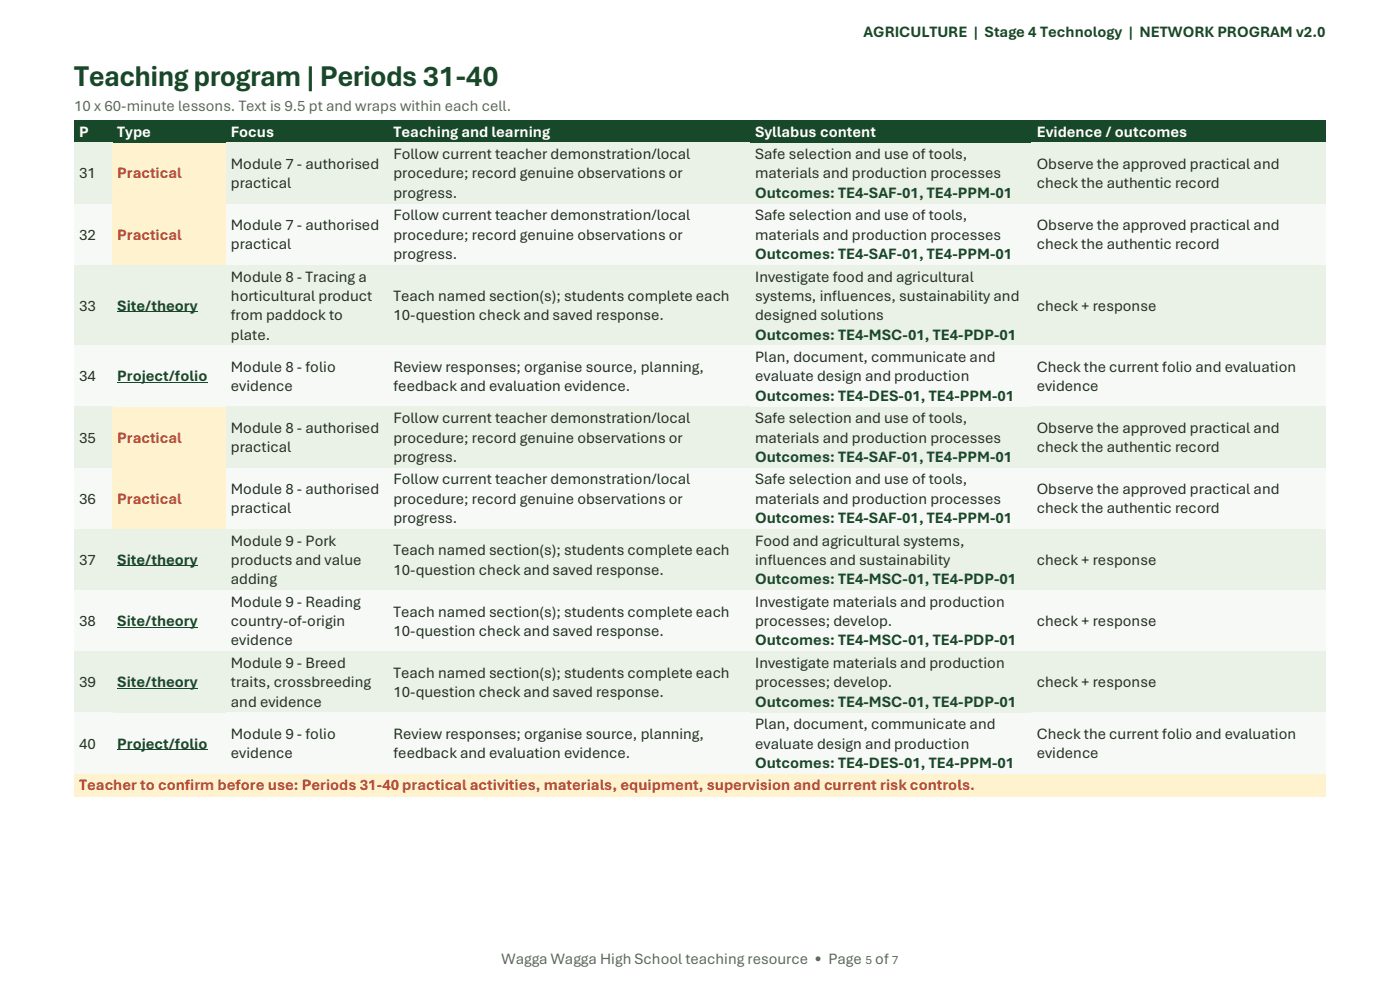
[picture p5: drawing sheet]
<svg xmlns="http://www.w3.org/2000/svg" width="297mm" height="210mm" viewBox="0 0 297 210" stroke-linecap="round" stroke-linejoin="round" font-family="sans-serif">
<defs><g id="words">
<text font-size="6.3" fill="#174829" x="15.7" y="18.2">Teaching program | Periods 31-40</text>
<g font-size="3.3" fill="#174829">
<text x="183.2" y="7.7">AGRICULTURE | Stage 4 Technology | NETWORK PROGRAM v2.0</text>
<text x="160.2" y="42">Outcomes: TE4-SAF-01, TE4-PPM-01</text>
<text x="160.2" y="55">Outcomes: TE4-SAF-01, TE4-PPM-01</text>
<text x="24.9" y="65.9">Site/theory</text>
<text x="160.2" y="72">Outcomes: TE4-MSC-01, TE4-PDP-01</text>
<text x="24.9" y="80.9">Project/folio</text>
<text x="160.2" y="85">Outcomes: TE4-DES-01, TE4-PPM-01</text>
<text x="160.2" y="98">Outcomes: TE4-SAF-01, TE4-PPM-01</text>
<text x="160.2" y="111">Outcomes: TE4-SAF-01, TE4-PPM-01</text>
<text x="24.9" y="119.8">Site/theory</text>
<text x="160.2" y="123.9">Outcomes: TE4-MSC-01, TE4-PDP-01</text>
<text x="24.9" y="132.8">Site/theory</text>
<text x="160.2" y="136.9">Outcomes: TE4-MSC-01, TE4-PDP-01</text>
<text x="24.9" y="145.8">Site/theory</text>
<text x="160.2" y="149.9">Outcomes: TE4-MSC-01, TE4-PDP-01</text>
<text x="24.9" y="158.8">Project/folio</text>
<text x="160.2" y="162.9">Outcomes: TE4-DES-01, TE4-PPM-01</text>
</g>
<g font-size="3.3" fill="#5d665f">
<text x="15.7" y="23.5">10 x 60-minute lessons. Text is 9.5 pt and wraps within each cell.</text>
<text x="106.4" y="204.6">Wagga Wagga High School teaching resource • Page</text>
<text x="185.7" y="204.6">of</text>
</g>
<g font-size="3.3" fill="#fff">
<text x="16.8" y="29">P</text>
<text x="24.9" y="29">Type</text>
<text x="49" y="29">Focus</text>
<text x="83.5" y="29">Teaching and learning</text>
<text x="160.2" y="29">Syllabus content</text>
<text x="219.9" y="29">Evidence / outcomes</text>
</g>
<g font-size="3.3" fill="#243024">
<text x="49" y="35.8">Module 7 - authorised</text>
<text x="83.5" y="33.8">Follow current teacher demonstration/local</text>
<text x="160.2" y="33.8">Safe selection and use of tools,</text>
<text x="219.9" y="35.8">Observe the approved practical and</text>
<text x="16.8" y="37.9">31</text>
<text x="49" y="39.9">practical</text>
<text x="83.5" y="37.9">procedure; record genuine observations or</text>
<text x="83.5" y="42">progress.</text>
<text x="160.2" y="37.9">materials and production processes</text>
<text x="219.9" y="39.9">check the authentic record</text>
<text x="83.5" y="46.7">Follow current teacher demonstration/local</text>
<text x="160.2" y="46.7">Safe selection and use of tools,</text>
<text x="16.8" y="50.8">32</text>
<text x="49" y="48.8">Module 7 - authorised</text>
<text x="49" y="52.9">practical</text>
<text x="83.5" y="50.8">procedure; record genuine observations or</text>
<text x="160.2" y="50.8">materials and production processes</text>
<text x="219.9" y="48.8">Observe the approved practical and</text>
<text x="219.9" y="52.9">check the authentic record</text>
<text x="49" y="59.7">Module 8 - Tracing a</text>
<text x="83.5" y="55">progress.</text>
<text x="160.2" y="59.7">Investigate food and agricultural</text>
<text x="16.8" y="65.9">33</text>
<text x="49" y="63.8">horticultural product</text>
<text x="83.5" y="63.8">Teach named section(s); students complete each</text>
<text x="160.2" y="63.8">systems, influences, sustainability and</text>
<text x="219.9" y="65.9">check + response</text>
<text x="49" y="67.9">from paddock to</text>
<text x="83.5" y="67.9">10-question check and saved response.</text>
<text x="160.2" y="67.9">designed solutions</text>
<text x="49" y="72">plate.</text>
<text x="160.2" y="76.8">Plan, document, communicate and</text>
<text x="16.8" y="80.9">34</text>
<text x="49" y="78.8">Module 8 - folio</text>
<text x="49" y="82.9">evidence</text>
<text x="83.5" y="78.8">Review responses; organise source, planning,</text>
<text x="83.5" y="82.9">feedback and evaluation evidence.</text>
<text x="160.2" y="80.9">evaluate design and production</text>
<text x="219.9" y="78.8">Check the current folio and evaluation</text>
<text x="219.9" y="82.9">evidence</text>
<text x="83.5" y="89.8">Follow current teacher demonstration/local</text>
<text x="160.2" y="89.8">Safe selection and use of tools,</text>
<text x="16.8" y="93.9">35</text>
<text x="49" y="91.8">Module 8 - authorised</text>
<text x="49" y="95.9">practical</text>
<text x="83.5" y="93.9">procedure; record genuine observations or</text>
<text x="160.2" y="93.9">materials and production processes</text>
<text x="219.9" y="91.8">Observe the approved practical and</text>
<text x="219.9" y="95.9">check the authentic record</text>
<text x="83.5" y="98">progress.</text>
<text x="16.8" y="106.9">36</text>
<text x="49" y="104.8">Module 8 - authorised</text>
<text x="83.5" y="102.8">Follow current teacher demonstration/local</text>
<text x="83.5" y="106.9">procedure; record genuine observations or</text>
<text x="160.2" y="102.8">Safe selection and use of tools,</text>
<text x="160.2" y="106.9">materials and production processes</text>
<text x="219.9" y="104.8">Observe the approved practical and</text>
<text x="49" y="108.9">practical</text>
<text x="83.5" y="111">progress.</text>
<text x="219.9" y="108.9">check the authentic record</text>
<text x="16.8" y="119.8">37</text>
<text x="49" y="115.8">Module 9 - Pork</text>
<text x="49" y="119.8">products and value</text>
<text x="83.5" y="117.8">Teach named section(s); students complete each</text>
<text x="160.2" y="115.8">Food and agricultural systems,</text>
<text x="160.2" y="119.8">influences and sustainability</text>
<text x="219.9" y="119.8">check + response</text>
<text x="49" y="123.9">adding</text>
<text x="83.5" y="121.9">10-question check and saved response.</text>
<text x="49" y="128.7">Module 9 - Reading</text>
<text x="83.5" y="130.8">Teach named section(s); students complete each</text>
<text x="160.2" y="128.7">Investigate materials and production</text>
<text x="16.8" y="132.8">38</text>
<text x="49" y="132.8">country-of-origin</text>
<text x="49" y="136.9">evidence</text>
<text x="83.5" y="134.9">10-question check and saved response.</text>
<text x="160.2" y="132.8">processes; develop.</text>
<text x="219.9" y="132.8">check + response</text>
<text x="49" y="141.7">Module 9 - Breed</text>
<text x="83.5" y="143.7">Teach named section(s); students complete each</text>
<text x="160.2" y="141.7">Investigate materials and production</text>
<text x="16.8" y="145.8">39</text>
<text x="49" y="145.8">traits, crossbreeding</text>
<text x="49" y="149.9">and evidence</text>
<text x="83.5" y="147.9">10-question check and saved response.</text>
<text x="160.2" y="145.8">processes; develop.</text>
<text x="219.9" y="145.8">check + response</text>
<text x="160.2" y="154.7">Plan, document, communicate and</text>
<text x="16.8" y="158.8">40</text>
<text x="49" y="156.7">Module 9 - folio</text>
<text x="49" y="160.9">evidence</text>
<text x="83.5" y="156.7">Review responses; organise source, planning,</text>
<text x="83.5" y="160.9">feedback and evaluation evidence.</text>
<text x="160.2" y="158.8">evaluate design and production</text>
<text x="219.9" y="156.7">Check the current folio and evaluation</text>
<text x="219.9" y="160.9">evidence</text>
</g>
<g font-size="3.3" fill="#bd472f">
<text x="24.9" y="37.9">Practical</text>
<text x="24.9" y="50.8">Practical</text>
<text x="24.9" y="93.9">Practical</text>
<text x="24.9" y="106.9">Practical</text>
<text x="16.8" y="167.7">Teacher to confirm before use: Periods 31-40 practical activities, materials, equipment, supervision and current risk controls.</text>
</g>
<g font-size="2.7" fill="#5f685f">
<text x="183.6" y="204.6">5</text>
<text x="189.2" y="204.6">7</text>
</g>
</g></defs>
<g fill="#174829">
<path d="M15.7 25.5h8.1v4.7h-8.1z" fill-rule="evenodd"/>
<path d="M16.8 25.8h6v4.1h-6z" fill-rule="evenodd"/>
<path d="M23.8 25.5h24.1v4.7h-24.1z" fill-rule="evenodd"/>
<path d="M24.9 25.8h22v4.1h-22z" fill-rule="evenodd"/>
<path d="M47.9 25.5h34.5v4.7h-34.5z" fill-rule="evenodd"/>
<path d="M49 25.8h32.4v4.1h-32.4z" fill-rule="evenodd"/>
<path d="M82.4 25.5h76.7v4.7h-76.7z" fill-rule="evenodd"/>
<path d="M83.5 25.8h74.6v4.1h-74.6z" fill-rule="evenodd"/>
<path d="M159.1 25.5h59.8v4.7h-59.8z" fill-rule="evenodd"/>
<path d="M160.2 25.8h57.6v4.1h-57.6z" fill-rule="evenodd"/>
<path d="M218.9 25.5h62.4v4.7h-62.4z" fill-rule="evenodd"/>
<path d="M219.9 25.8h60.3v4.1h-60.3z" fill-rule="evenodd"/>
</g>
<path d="M15.7 25.6h265.6M15.7 30.1h265.6" fill="none" stroke="#174829" stroke-width=".34"/>
<g fill="#eaf1e7">
<path d="M15.7 30.3h8.1v12.9h-8.1z" fill-rule="evenodd"/>
<path d="M16.8 34.7h6v4.1h-6z" fill-rule="evenodd"/>
</g>
<g fill="#fff3cf">
<path d="M23.8 30.4h24.1v12.7h-24.1z" fill-rule="evenodd"/>
<path d="M24.9 34.7h22v4.1h-22z" fill-rule="evenodd"/>
</g>
<g fill="#eaf1e7">
<path d="M47.9 30.3h34.5v12.9h-34.5z" fill-rule="evenodd"/>
<path d="M49 32.6h32.4v4.2h-32.4z" fill-rule="evenodd"/>
<path d="M49 36.8h32.4v4.1h-32.4z" fill-rule="evenodd"/>
<path d="M82.4 30.3h76.7v12.9h-76.7z" fill-rule="evenodd"/>
<path d="M83.5 30.6h74.6v4.1h-74.6z" fill-rule="evenodd"/>
<path d="M83.5 34.7h74.6v4.1h-74.6z" fill-rule="evenodd"/>
<path d="M83.5 38.8h74.6v4.1h-74.6z" fill-rule="evenodd"/>
<path d="M159.1 30.5h59.8v12.5h-59.8z" fill-rule="evenodd"/>
<path d="M160.2 30.6h57.6v4.1h-57.6z" fill-rule="evenodd"/>
<path d="M160.2 34.7h57.6v4.1h-57.6z" fill-rule="evenodd"/>
<path d="M160.2 38.8h57.6v4.1h-57.6z" fill-rule="evenodd"/>
<path d="M218.9 30.3h62.4v12.9h-62.4z" fill-rule="evenodd"/>
<path d="M219.9 32.6h60.3v4.2h-60.3z" fill-rule="evenodd"/>
<path d="M219.9 36.8h60.3v4.1h-60.3z" fill-rule="evenodd"/>
</g>
<path d="M15.7 30.4h8.1M47.9 30.4h233.4M15.7 43.1h8.1M47.9 43.1h233.4" fill="none" stroke="#eaf1e7" stroke-width=".34"/>
<path d="M23.8 30.4h24.1M23.8 43.1h24.1" fill="none" stroke="#fff3cf" stroke-width=".34"/>
<g fill="#f7f9f6">
<path d="M15.7 43.3h8.1v12.9h-8.1z" fill-rule="evenodd"/>
<path d="M16.8 47.7h6v4.1h-6z" fill-rule="evenodd"/>
</g>
<g fill="#fff3cf">
<path d="M23.8 43.4h24.1v12.7h-24.1z" fill-rule="evenodd"/>
<path d="M24.9 47.7h22v4.1h-22z" fill-rule="evenodd"/>
</g>
<g fill="#f7f9f6">
<path d="M47.9 43.3h34.5v12.9h-34.5z" fill-rule="evenodd"/>
<path d="M49 45.6h32.4v4.1h-32.4z" fill-rule="evenodd"/>
<path d="M49 49.7h32.4v4.1h-32.4z" fill-rule="evenodd"/>
<path d="M82.4 43.3h76.7v12.9h-76.7z" fill-rule="evenodd"/>
<path d="M83.5 43.6h74.6v4.1h-74.6z" fill-rule="evenodd"/>
<path d="M83.5 47.7h74.6v4.1h-74.6z" fill-rule="evenodd"/>
<path d="M83.5 51.8h74.6v4.1h-74.6z" fill-rule="evenodd"/>
<path d="M159.1 43.5h59.8v12.5h-59.8z" fill-rule="evenodd"/>
<path d="M160.2 43.6h57.6v4.1h-57.6z" fill-rule="evenodd"/>
<path d="M160.2 47.7h57.6v4.1h-57.6z" fill-rule="evenodd"/>
<path d="M160.2 51.8h57.6v4.1h-57.6z" fill-rule="evenodd"/>
<path d="M218.9 43.3h62.4v12.9h-62.4z" fill-rule="evenodd"/>
<path d="M219.9 45.6h60.3v4.1h-60.3z" fill-rule="evenodd"/>
<path d="M219.9 49.7h60.3v4.1h-60.3z" fill-rule="evenodd"/>
</g>
<path d="M15.7 43.4h8.1M15.7 56.1h8.1M47.9 43.4h233.4M47.9 56.1h233.4" fill="none" stroke="#f7f9f6" stroke-width=".34"/>
<path d="M23.8 43.4h24.1M23.8 56.1h24.1" fill="none" stroke="#fff3cf" stroke-width=".34"/>
<g fill="#eaf1e7">
<path d="M15.7 56.2h8.1v17.1h-8.1z" fill-rule="evenodd"/>
<path d="M16.8 62.7h6v4.1h-6z" fill-rule="evenodd"/>
<path d="M23.8 56.4h24.1v16.7h-24.1z" fill-rule="evenodd"/>
<path d="M24.9 62.7h22v4.1h-22z" fill-rule="evenodd"/>
</g>
<path d="M24.9 66.1h17.1" fill="none" stroke="#174829" stroke-width=".21"/>
<g fill="#eaf1e7">
<path d="M47.9 56.2h34.5v17.1h-34.5z" fill-rule="evenodd"/>
<path d="M49 56.6h32.4v4.1h-32.4z" fill-rule="evenodd"/>
<path d="M49 60.7h32.4v4h-32.4z" fill-rule="evenodd"/>
<path d="M49 64.7h32.4v4.2h-32.4z" fill-rule="evenodd"/>
<path d="M49 68.9h32.4v4.1h-32.4z" fill-rule="evenodd"/>
<path d="M82.4 56.2h76.7v17.1h-76.7z" fill-rule="evenodd"/>
<path d="M83.5 60.7h74.6v4h-74.6z" fill-rule="evenodd"/>
<path d="M83.5 64.7h74.6v4.2h-74.6z" fill-rule="evenodd"/>
<path d="M159.1 56.5h59.8v16.5h-59.8z" fill-rule="evenodd"/>
<path d="M160.2 56.6h57.6v4.1h-57.6z" fill-rule="evenodd"/>
<path d="M160.2 60.7h57.6v4h-57.6z" fill-rule="evenodd"/>
<path d="M160.2 64.7h57.6v4.2h-57.6z" fill-rule="evenodd"/>
<path d="M160.2 68.9h57.6v4.1h-57.6z" fill-rule="evenodd"/>
<path d="M218.9 56.2h62.4v17.1h-62.4z" fill-rule="evenodd"/>
<path d="M219.9 62.7h60.3v4.1h-60.3z" fill-rule="evenodd"/>
</g>
<path d="M15.7 56.4h265.6M15.7 73.1h265.6" fill="none" stroke="#eaf1e7" stroke-width=".34"/>
<g fill="#f7f9f6">
<path d="M15.7 73.3h8.1v13h-8.1z" fill-rule="evenodd"/>
<path d="M16.8 77.7h6v4.1h-6z" fill-rule="evenodd"/>
<path d="M23.8 73.5h24.1v12.6h-24.1z" fill-rule="evenodd"/>
<path d="M24.9 77.7h22v4.1h-22z" fill-rule="evenodd"/>
</g>
<path d="M24.9 81.1h19.1" fill="none" stroke="#174829" stroke-width=".21"/>
<g fill="#f7f9f6">
<path d="M47.9 73.3h34.5v13h-34.5z" fill-rule="evenodd"/>
<path d="M49 75.7h32.4v4.1h-32.4z" fill-rule="evenodd"/>
<path d="M49 79.8h32.4v4.1h-32.4z" fill-rule="evenodd"/>
<path d="M82.4 73.3h76.7v13h-76.7z" fill-rule="evenodd"/>
<path d="M83.5 75.7h74.6v4.1h-74.6z" fill-rule="evenodd"/>
<path d="M83.5 79.8h74.6v4.1h-74.6z" fill-rule="evenodd"/>
<path d="M159.1 73.6h59.8v12.4h-59.8z" fill-rule="evenodd"/>
<path d="M160.2 73.6h57.6v4.1h-57.6z" fill-rule="evenodd"/>
<path d="M160.2 77.7h57.6v4.1h-57.6z" fill-rule="evenodd"/>
<path d="M160.2 81.8h57.6v4.1h-57.6z" fill-rule="evenodd"/>
<path d="M218.9 73.3h62.4v13h-62.4z" fill-rule="evenodd"/>
<path d="M219.9 75.7h60.3v4.1h-60.3z" fill-rule="evenodd"/>
<path d="M219.9 79.8h60.3v4.1h-60.3z" fill-rule="evenodd"/>
</g>
<path d="M15.7 73.5h265.6M15.7 86.1h265.6" fill="none" stroke="#f7f9f6" stroke-width=".34"/>
<g fill="#eaf1e7">
<path d="M15.7 86.3h8.1v12.9h-8.1z" fill-rule="evenodd"/>
<path d="M16.8 90.7h6v4.1h-6z" fill-rule="evenodd"/>
</g>
<g fill="#fff3cf">
<path d="M23.8 86.5h24.1v12.6h-24.1z" fill-rule="evenodd"/>
<path d="M24.9 90.7h22v4.1h-22z" fill-rule="evenodd"/>
</g>
<g fill="#eaf1e7">
<path d="M47.9 86.3h34.5v12.9h-34.5z" fill-rule="evenodd"/>
<path d="M49 88.7h32.4v4.1h-32.4z" fill-rule="evenodd"/>
<path d="M49 92.8h32.4v4.1h-32.4z" fill-rule="evenodd"/>
<path d="M82.4 86.3h76.7v12.9h-76.7z" fill-rule="evenodd"/>
<path d="M83.5 86.6h74.6v4.1h-74.6z" fill-rule="evenodd"/>
<path d="M83.5 90.7h74.6v4.1h-74.6z" fill-rule="evenodd"/>
<path d="M83.5 94.8h74.6v4.1h-74.6z" fill-rule="evenodd"/>
<path d="M159.1 86.5h59.8v12.5h-59.8z" fill-rule="evenodd"/>
<path d="M160.2 86.6h57.6v4.1h-57.6z" fill-rule="evenodd"/>
<path d="M160.2 90.7h57.6v4.1h-57.6z" fill-rule="evenodd"/>
<path d="M160.2 94.8h57.6v4.1h-57.6z" fill-rule="evenodd"/>
<path d="M218.9 86.3h62.4v12.9h-62.4z" fill-rule="evenodd"/>
<path d="M219.9 88.7h60.3v4.1h-60.3z" fill-rule="evenodd"/>
<path d="M219.9 92.8h60.3v4.1h-60.3z" fill-rule="evenodd"/>
</g>
<path d="M15.7 86.5h8.1M15.7 99.1h8.1M47.9 86.5h233.4M47.9 99.1h233.4" fill="none" stroke="#eaf1e7" stroke-width=".34"/>
<path d="M23.8 86.5h24.1M23.8 99.1h24.1" fill="none" stroke="#fff3cf" stroke-width=".34"/>
<g fill="#f7f9f6">
<path d="M15.7 99.3h8.1v12.9h-8.1z" fill-rule="evenodd"/>
<path d="M16.8 103.7h6v4.1h-6z" fill-rule="evenodd"/>
</g>
<g fill="#fff3cf">
<path d="M23.8 99.5h24.1v12.6h-24.1z" fill-rule="evenodd"/>
<path d="M24.9 103.7h22v4.1h-22z" fill-rule="evenodd"/>
</g>
<g fill="#f7f9f6">
<path d="M47.9 99.3h34.5v12.9h-34.5z" fill-rule="evenodd"/>
<path d="M49 101.7h32.4v4.1h-32.4z" fill-rule="evenodd"/>
<path d="M49 105.8h32.4v4h-32.4z" fill-rule="evenodd"/>
<path d="M82.4 99.3h76.7v12.9h-76.7z" fill-rule="evenodd"/>
<path d="M83.5 99.6h74.6v4.1h-74.6z" fill-rule="evenodd"/>
<path d="M83.5 103.7h74.6v4.1h-74.6z" fill-rule="evenodd"/>
<path d="M83.5 107.8h74.6v4.1h-74.6z" fill-rule="evenodd"/>
<path d="M159.1 99.5h59.8v12.5h-59.8z" fill-rule="evenodd"/>
<path d="M160.2 99.6h57.6v4.1h-57.6z" fill-rule="evenodd"/>
<path d="M160.2 103.7h57.6v4.1h-57.6z" fill-rule="evenodd"/>
<path d="M160.2 107.8h57.6v4.1h-57.6z" fill-rule="evenodd"/>
<path d="M218.9 99.3h62.4v12.9h-62.4z" fill-rule="evenodd"/>
<path d="M219.9 101.7h60.3v4.1h-60.3z" fill-rule="evenodd"/>
<path d="M219.9 105.8h60.3v4h-60.3z" fill-rule="evenodd"/>
</g>
<path d="M15.7 99.4h8.1M47.9 99.4h233.4M15.7 112.1h8.1M47.9 112.1h233.4" fill="none" stroke="#f7f9f6" stroke-width=".34"/>
<path d="M23.8 99.4h24.1M23.8 112.1h24.1" fill="none" stroke="#fff3cf" stroke-width=".34"/>
<g fill="#eaf1e7">
<path d="M15.7 112.2h8.1v13h-8.1z" fill-rule="evenodd"/>
<path d="M16.8 116.7h6v4.1h-6z" fill-rule="evenodd"/>
<path d="M23.8 112.4h24.1v12.6h-24.1z" fill-rule="evenodd"/>
<path d="M24.9 116.7h22v4.1h-22z" fill-rule="evenodd"/>
</g>
<path d="M24.9 120h17.1" fill="none" stroke="#174829" stroke-width=".21"/>
<g fill="#eaf1e7">
<path d="M47.9 112.2h34.5v13h-34.5z" fill-rule="evenodd"/>
<path d="M49 112.6h32.4v4.1h-32.4z" fill-rule="evenodd"/>
<path d="M49 116.7h32.4v4.1h-32.4z" fill-rule="evenodd"/>
<path d="M49 120.8h32.4v4.1h-32.4z" fill-rule="evenodd"/>
<path d="M82.4 112.2h76.7v13h-76.7z" fill-rule="evenodd"/>
<path d="M83.5 114.7h74.6v4h-74.6z" fill-rule="evenodd"/>
<path d="M83.5 118.7h74.6v4.1h-74.6z" fill-rule="evenodd"/>
<path d="M159.1 112.5h59.8v12.5h-59.8z" fill-rule="evenodd"/>
<path d="M160.2 112.6h57.6v4.1h-57.6z" fill-rule="evenodd"/>
<path d="M160.2 116.7h57.6v4.1h-57.6z" fill-rule="evenodd"/>
<path d="M160.2 120.8h57.6v4.1h-57.6z" fill-rule="evenodd"/>
<path d="M218.9 112.2h62.4v13h-62.4z" fill-rule="evenodd"/>
<path d="M219.9 116.7h60.3v4.1h-60.3z" fill-rule="evenodd"/>
</g>
<path d="M15.7 112.4h265.6" fill="none" stroke="#eaf1e7" stroke-width=".35"/>
<path d="M15.7 125h265.6" fill="none" stroke="#eaf1e7" stroke-width=".34"/>
<g fill="#f7f9f6">
<path d="M15.7 125.2h8.1v13h-8.1z" fill-rule="evenodd"/>
<path d="M16.8 129.6h6v4.2h-6z" fill-rule="evenodd"/>
<path d="M23.8 125.4h24.1v12.6h-24.1z" fill-rule="evenodd"/>
<path d="M24.9 129.6h22v4.2h-22z" fill-rule="evenodd"/>
</g>
<path d="M24.9 133h17.1" fill="none" stroke="#174829" stroke-width=".21"/>
<g fill="#f7f9f6">
<path d="M47.9 125.2h34.5v13h-34.5z" fill-rule="evenodd"/>
<path d="M49 125.6h32.4v4h-32.4z" fill-rule="evenodd"/>
<path d="M49 129.6h32.4v4.2h-32.4z" fill-rule="evenodd"/>
<path d="M49 133.8h32.4v4.1h-32.4z" fill-rule="evenodd"/>
<path d="M82.4 125.2h76.7v13h-76.7z" fill-rule="evenodd"/>
<path d="M83.5 127.6h74.6v4.1h-74.6z" fill-rule="evenodd"/>
<path d="M83.5 131.7h74.6v4.1h-74.6z" fill-rule="evenodd"/>
<path d="M159.1 125.5h59.8v12.4h-59.8z" fill-rule="evenodd"/>
<path d="M160.2 125.6h57.6v4h-57.6z" fill-rule="evenodd"/>
<path d="M160.2 129.6h57.6v4.2h-57.6z" fill-rule="evenodd"/>
<path d="M160.2 133.8h57.6v4.1h-57.6z" fill-rule="evenodd"/>
<path d="M218.9 125.2h62.4v13h-62.4z" fill-rule="evenodd"/>
<path d="M219.9 129.6h60.3v4.2h-60.3z" fill-rule="evenodd"/>
</g>
<path d="M15.7 125.4h265.6M15.7 138h265.6" fill="none" stroke="#f7f9f6" stroke-width=".34"/>
<g fill="#eaf1e7">
<path d="M15.7 138.2h8.1v13h-8.1z" fill-rule="evenodd"/>
<path d="M16.8 142.6h6v4.2h-6z" fill-rule="evenodd"/>
<path d="M23.8 138.4h24.1v12.6h-24.1z" fill-rule="evenodd"/>
<path d="M24.9 142.6h22v4.2h-22z" fill-rule="evenodd"/>
</g>
<path d="M24.9 146h17.1" fill="none" stroke="#174829" stroke-width=".21"/>
<g fill="#eaf1e7">
<path d="M47.9 138.2h34.5v13h-34.5z" fill-rule="evenodd"/>
<path d="M49 138.5h32.4v4.1h-32.4z" fill-rule="evenodd"/>
<path d="M49 142.6h32.4v4.2h-32.4z" fill-rule="evenodd"/>
<path d="M49 146.8h32.4v4h-32.4z" fill-rule="evenodd"/>
<path d="M82.4 138.2h76.7v13h-76.7z" fill-rule="evenodd"/>
<path d="M83.5 140.6h74.6v4.1h-74.6z" fill-rule="evenodd"/>
<path d="M83.5 144.7h74.6v4.1h-74.6z" fill-rule="evenodd"/>
<path d="M159.1 138.5h59.8v12.4h-59.8z" fill-rule="evenodd"/>
<path d="M160.2 138.5h57.6v4.1h-57.6z" fill-rule="evenodd"/>
<path d="M160.2 142.6h57.6v4.2h-57.6z" fill-rule="evenodd"/>
<path d="M160.2 146.8h57.6v4h-57.6z" fill-rule="evenodd"/>
<path d="M218.9 138.2h62.4v13h-62.4z" fill-rule="evenodd"/>
<path d="M219.9 142.6h60.3v4.2h-60.3z" fill-rule="evenodd"/>
</g>
<path d="M15.7 138.4h265.6M15.7 151h265.6" fill="none" stroke="#eaf1e7" stroke-width=".34"/>
<g fill="#f7f9f6">
<path d="M15.7 151.2h8.1v13h-8.1z" fill-rule="evenodd"/>
<path d="M16.8 155.6h6v4.1h-6z" fill-rule="evenodd"/>
<path d="M23.8 151.4h24.1v12.6h-24.1z" fill-rule="evenodd"/>
<path d="M24.9 155.6h22v4.1h-22z" fill-rule="evenodd"/>
</g>
<path d="M24.9 159h19.1" fill="none" stroke="#174829" stroke-width=".21"/>
<g fill="#f7f9f6">
<path d="M47.9 151.2h34.5v13h-34.5z" fill-rule="evenodd"/>
<path d="M49 153.6h32.4v4.1h-32.4z" fill-rule="evenodd"/>
<path d="M49 157.7h32.4v4.1h-32.4z" fill-rule="evenodd"/>
<path d="M82.4 151.2h76.7v13h-76.7z" fill-rule="evenodd"/>
<path d="M83.5 153.6h74.6v4.1h-74.6z" fill-rule="evenodd"/>
<path d="M83.5 157.7h74.6v4.1h-74.6z" fill-rule="evenodd"/>
<path d="M159.1 151.5h59.8v12.4h-59.8z" fill-rule="evenodd"/>
<path d="M160.2 151.5h57.6v4.1h-57.6z" fill-rule="evenodd"/>
<path d="M160.2 155.6h57.6v4.1h-57.6z" fill-rule="evenodd"/>
<path d="M160.2 159.7h57.6v4.1h-57.6z" fill-rule="evenodd"/>
<path d="M218.9 151.2h62.4v13h-62.4z" fill-rule="evenodd"/>
<path d="M219.9 153.6h60.3v4.1h-60.3z" fill-rule="evenodd"/>
<path d="M219.9 157.7h60.3v4.1h-60.3z" fill-rule="evenodd"/>
</g>
<path d="M15.7 151.4h265.6M15.7 164h265.6" fill="none" stroke="#f7f9f6" stroke-width=".34"/>
<g fill="#fff3cf">
<path d="M15.7 164.2h265.6v4.7h-265.6z" fill-rule="evenodd"/>
<path d="M16.8 164.5h263.4v4.1h-263.4z" fill-rule="evenodd"/>
</g>
<path d="M15.7 164.3h265.6M15.7 168.8h265.6" fill="none" stroke="#fff3cf" stroke-width=".34"/>
<use href="#words"/>
</svg>
